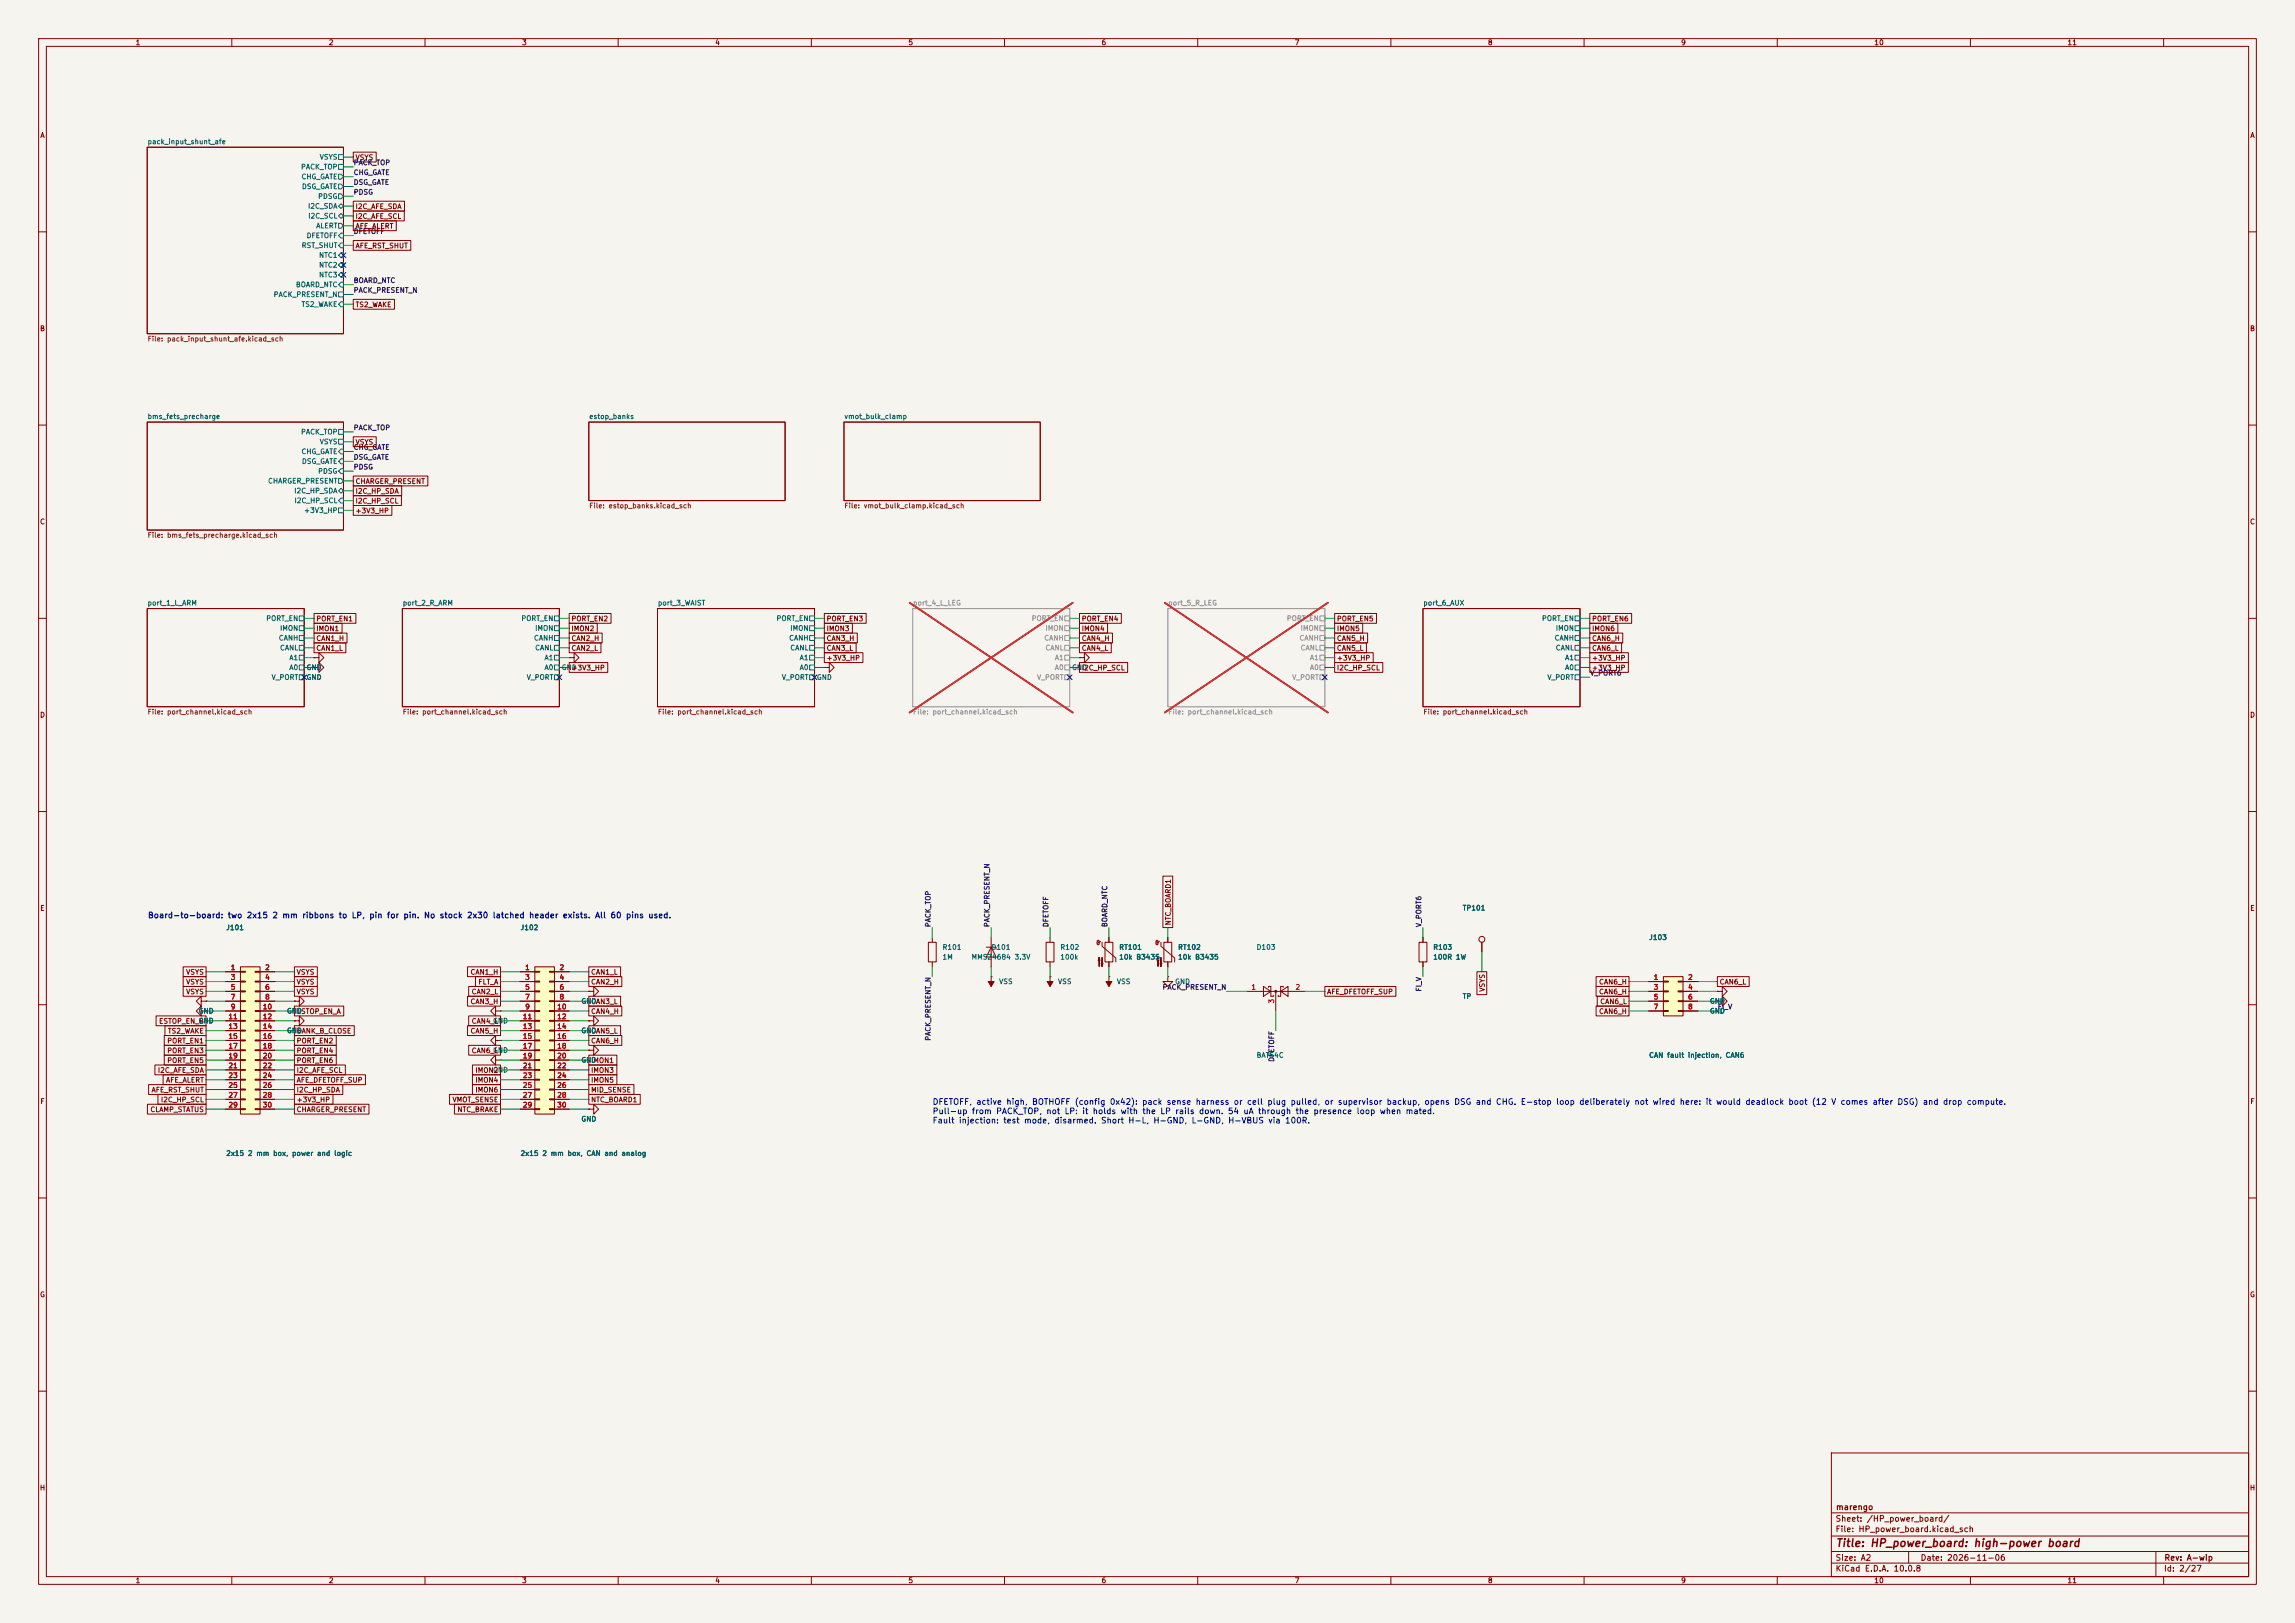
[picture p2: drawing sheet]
<svg xmlns="http://www.w3.org/2000/svg" width="594mm" height="420mm" viewBox="0 0 594 420" stroke-linecap="round" stroke-linejoin="round" font-family="sans-serif">
<defs><g id="words">
<text font-size="2" fill="#840000" x="475" y="400.8">Title: HP_power_board: high-power board</text>
<g font-size="1.5" fill="#0000c2">
<text x="38.1" y="238">Board-to-board: two 2x15 2 mm ribbons to LP, pin for pin. No stock 2x30 latched header exists. All 60 pins used.</text>
<text x="241.3" y="286.2">DFETOFF, active high, BOTHOFF (config 0x42): pack sense harness or cell plug pulled, or supervisor backup, opens DSG and CHG. E-stop loop deliberately not wired here: it would deadlock boot (12 V comes after DSG) and drop compute.</text>
<text x="241.3" y="288.7">Pull-up from PACK_TOP, not LP: it holds with the LP rails down. 54 uA through the presence loop when mated.</text>
<text x="241.3" y="291.1">Fault injection: test mode, disarmed. Short H-L, H-GND, L-GND, H-VBUS via 100R.</text>
</g>
<g font-size="1.5" fill="#840000">
<text x="475" y="394.1">Sheet: /HP_power_board/</text>
<text x="475.1" y="391.1">marengo</text>
<text x="475" y="396.8">File: HP_power_board.kicad_sch</text>
<text x="475" y="407">KiCad E.D.A. 10.0.8</text>
<text x="475" y="404.2">Size: A2</text>
<text x="497" y="404.2">Date: 2026-11-06</text>
<text x="560" y="407">Id: 2/27</text>
<text x="560.1" y="404.2">Rev: A-wip</text>
</g>
<g font-size="1.3" fill="#840000">
<text x="35" y="12">1</text>
<text x="85" y="12">2</text>
<text x="135" y="12">3</text>
<text x="185" y="12">4</text>
<text x="235" y="12">5</text>
<text x="285" y="12">6</text>
<text x="335" y="12">7</text>
<text x="385" y="12">8</text>
<text x="435" y="12">9</text>
<text x="485" y="12">10</text>
<text x="535" y="12">11</text>
<text x="10.3" y="36">A</text>
<text x="582.3" y="36">A</text>
<text x="91.9" y="41.7">VSYS</text>
<text x="91.9" y="59.5">AFE_ALERT</text>
<text x="91.9" y="56.9">I2C_AFE_SCL</text>
<text x="91.9" y="54.4">I2C_AFE_SDA</text>
<text x="91.9" y="64.6">AFE_RST_SHUT</text>
<text x="91.9" y="79.8">TS2_WAKE</text>
<text x="10.2" y="86">B</text>
<text x="582.2" y="86">B</text>
<text x="91.9" y="115.4">VSYS</text>
<text x="91.9" y="125.5">CHARGER_PRESENT</text>
<text x="91.9" y="130.6">I2C_HP_SCL</text>
<text x="91.9" y="128.1">I2C_HP_SDA</text>
<text x="10.2" y="136">C</text>
<text x="91.9" y="133.1">+3V3_HP</text>
<text x="582.2" y="136">C</text>
<text x="81.7" y="161.1">PORT_EN1</text>
<text x="147.8" y="161.1">PORT_EN2</text>
<text x="213.8" y="161.1">PORT_EN3</text>
<text x="279.8" y="161.1">PORT_EN4</text>
<text x="345.9" y="161.1">PORT_EN5</text>
<text x="411.9" y="161.1">PORT_EN6</text>
<text x="81.7" y="166.2">CAN1_H</text>
<text x="81.7" y="163.6">IMON1</text>
<text x="147.8" y="163.6">IMON2</text>
<text x="147.8" y="166.2">CAN2_H</text>
<text x="213.8" y="166.2">CAN3_H</text>
<text x="213.8" y="163.6">IMON3</text>
<text x="279.8" y="166.2">CAN4_H</text>
<text x="279.8" y="163.6">IMON4</text>
<text x="345.9" y="163.6">IMON5</text>
<text x="345.9" y="166.2">CAN5_H</text>
<text x="411.9" y="166.2">CAN6_H</text>
<text x="411.9" y="163.6">IMON6</text>
<text x="81.7" y="168.7">CAN1_L</text>
<text x="147.8" y="173.8">+3V3_HP</text>
<text x="147.8" y="168.7">CAN2_L</text>
<text x="213.8" y="171.2">+3V3_HP</text>
<text x="213.8" y="168.7">CAN3_L</text>
<text x="279.8" y="173.8">I2C_HP_SCL</text>
<text x="279.8" y="168.7">CAN4_L</text>
<text x="345.9" y="173.8">I2C_HP_SCL</text>
<text x="345.9" y="171.2">+3V3_HP</text>
<text x="345.9" y="168.7">CAN5_L</text>
<text x="411.9" y="173.8">+3V3_HP</text>
<text x="411.9" y="171.2">+3V3_HP</text>
<text x="411.9" y="168.7">CAN6_L</text>
<text x="10.2" y="186">D</text>
<text x="582.2" y="186">D</text>
<text x="10.3" y="236">E</text>
<text x="303.3" y="239.6" transform="rotate(-90 303.3 239.6)">NTC_BOARD1</text>
<text x="582.3" y="236">E</text>
<text x="48" y="252.5">VSYS</text>
<text x="48" y="255.1">VSYS</text>
<text x="48" y="257.6">VSYS</text>
<text x="76.6" y="252.5">VSYS</text>
<text x="76.6" y="255.1">VSYS</text>
<text x="76.6" y="257.6">VSYS</text>
<text x="121.6" y="252.5">CAN1_H</text>
<text x="121.9" y="257.6">CAN2_L</text>
<text x="123.7" y="255.1">FLT_A</text>
<text x="152.8" y="252.5">CAN1_L</text>
<text x="152.8" y="255.1">CAN2_H</text>
<text x="343.3" y="257.6">AFE_DFETOFF_SUP</text>
<text x="384.6" y="256.8" transform="rotate(-90 384.6 256.8)">VSYS</text>
<text x="413.7" y="255.1">CAN6_H</text>
<text x="413.7" y="257.6">CAN6_H</text>
<text x="444.9" y="255.1">CAN6_L</text>
<text x="76.6" y="262.7">ESTOP_EN_A</text>
<text x="121.6" y="260.1">CAN3_H</text>
<text x="152.8" y="260.1">CAN3_L</text>
<text x="152.8" y="262.7">CAN4_H</text>
<text x="413.7" y="262.7">CAN6_H</text>
<text x="414" y="260.1">CAN6_L</text>
<text x="41" y="265.2">ESTOP_EN_B</text>
<text x="43.3" y="267.8">TS2_WAKE</text>
<text x="76.6" y="267.8">BANK_B_CLOSE</text>
<text x="121.6" y="267.8">CAN5_H</text>
<text x="121.9" y="265.2">CAN4_L</text>
<text x="152.8" y="267.8">CAN5_L</text>
<text x="43.1" y="270.3">PORT_EN1</text>
<text x="43.1" y="272.8">PORT_EN3</text>
<text x="43.1" y="275.4">PORT_EN5</text>
<text x="76.6" y="275.4">PORT_EN6</text>
<text x="76.6" y="270.3">PORT_EN2</text>
<text x="76.6" y="272.8">PORT_EN4</text>
<text x="121.9" y="272.8">CAN6_L</text>
<text x="152.8" y="270.3">CAN6_H</text>
<text x="152.8" y="275.4">IMON1</text>
<text x="40.7" y="277.9">I2C_AFE_SDA</text>
<text x="42.8" y="280.5">AFE_ALERT</text>
<text x="76.6" y="277.9">I2C_AFE_SCL</text>
<text x="76.6" y="280.5">AFE_DFETOFF_SUP</text>
<text x="122.9" y="280.5">IMON4</text>
<text x="122.9" y="277.9">IMON2</text>
<text x="152.8" y="280.5">IMON5</text>
<text x="152.8" y="277.9">IMON3</text>
<text x="10.3" y="286">F</text>
<text x="39.1" y="283">AFE_RST_SHUT</text>
<text x="41.5" y="285.5">I2C_HP_SCL</text>
<text x="76.6" y="283">I2C_HP_SDA</text>
<text x="76.6" y="285.5">+3V3_HP</text>
<text x="117" y="285.5">VMOT_SENSE</text>
<text x="122.9" y="283">IMON6</text>
<text x="152.8" y="285.5">NTC_BOARD1</text>
<text x="152.8" y="283">MID_SENSE</text>
<text x="582.3" y="286">F</text>
<text x="38.8" y="288.1">CLAMP_STATUS</text>
<text x="76.6" y="288.1">CHARGER_PRESENT</text>
<text x="118.3" y="288.1">NTC_BRAKE</text>
<text x="10.2" y="336">G</text>
<text x="582.2" y="336">G</text>
<text x="10.2" y="386">H</text>
<text x="582.2" y="386">H</text>
<text x="35" y="410">1</text>
<text x="85" y="410">2</text>
<text x="135" y="410">3</text>
<text x="185" y="410">4</text>
<text x="235" y="410">5</text>
<text x="285" y="410">6</text>
<text x="335" y="410">7</text>
<text x="385" y="410">8</text>
<text x="435" y="410">9</text>
<text x="485" y="410">10</text>
<text x="535" y="410">11</text>
</g>
<g font-size="1.3" fill="#006464">
<text x="38.1" y="37.6">pack_input_shunt_afe</text>
<text x="82.6" y="41.6">VSYS</text>
<text x="77.8" y="44.1">PACK_TOP</text>
<text x="77.9" y="46.7">CHG_GATE</text>
<text x="78" y="49.2">DSG_GATE</text>
<text x="82.2" y="51.8">PDSG</text>
<text x="79.6" y="54.3">I2C_SDA</text>
<text x="79.7" y="56.8">I2C_SCL</text>
<text x="81.7" y="59.4">ALERT</text>
<text x="78" y="64.5">RST_SHUT</text>
<text x="79.2" y="61.9">DFETOFF</text>
<text x="82.4" y="67">NTC1</text>
<text x="82.4" y="69.5">NTC2</text>
<text x="70.7" y="77.2">PACK_PRESENT_N</text>
<text x="76.4" y="74.6">BOARD_NTC</text>
<text x="82.4" y="72.1">NTC3</text>
<text x="77.9" y="79.7">TS2_WAKE</text>
<text x="38.1" y="108.7">bms_fets_precharge</text>
<text x="77.8" y="112.7">PACK_TOP</text>
<text x="152.4" y="108.7">estop_banks</text>
<text x="218.4" y="108.7">vmot_bulk_clamp</text>
<text x="77.9" y="117.8">CHG_GATE</text>
<text x="82.6" y="115.3">VSYS</text>
<text x="69.3" y="125.4">CHARGER_PRESENT</text>
<text x="78" y="120.3">DSG_GATE</text>
<text x="82.2" y="122.9">PDSG</text>
<text x="76" y="128">I2C_HP_SDA</text>
<text x="76.1" y="130.5">I2C_HP_SCL</text>
<text x="78.6" y="133">+3V3_HP</text>
<text x="38.1" y="157">port_1_L_ARM</text>
<text x="68.8" y="161">PORT_EN</text>
<text x="104.1" y="157">port_2_R_ARM</text>
<text x="134.8" y="161">PORT_EN</text>
<text x="170.2" y="157">port_3_WAIST</text>
<text x="200.8" y="161">PORT_EN</text>
<text x="368.3" y="157">port_6_AUX</text>
<text x="399" y="161">PORT_EN</text>
<text x="72" y="166.1">CANH</text>
<text x="72.3" y="163.5">IMON</text>
<text x="138.1" y="166.1">CANH</text>
<text x="138.4" y="163.5">IMON</text>
<text x="204.1" y="166.1">CANH</text>
<text x="204.4" y="163.5">IMON</text>
<text x="402.2" y="166.1">CANH</text>
<text x="402.5" y="163.5">IMON</text>
<text x="72.3" y="168.6">CANL</text>
<text x="74.8" y="171.1">A1</text>
<text x="74.8" y="173.7">A0</text>
<text x="79.2" y="173.7">GND</text>
<text x="138.4" y="168.6">CANL</text>
<text x="140.8" y="171.1">A1</text>
<text x="140.8" y="173.7">A0</text>
<text x="145.3" y="173.7">GND</text>
<text x="204.4" y="168.6">CANL</text>
<text x="206.8" y="171.1">A1</text>
<text x="206.8" y="173.7">A0</text>
<text x="277.3" y="173.7">GND</text>
<text x="402.5" y="168.6">CANL</text>
<text x="405" y="171.1">A1</text>
<text x="405" y="173.7">A0</text>
<text x="70.2" y="176.2">V_PORT</text>
<text x="79.2" y="176.2">GND</text>
<text x="136.2" y="176.2">V_PORT</text>
<text x="202.2" y="176.2">V_PORT</text>
<text x="211.3" y="176.2">GND</text>
<text x="400.4" y="176.2">V_PORT</text>
<text x="378.4" y="235.9">TP101</text>
<text x="58.4" y="241">J101</text>
<text x="134.6" y="241">J102</text>
<text x="426.7" y="243.5">J103</text>
<text x="243.8" y="246.1">R101</text>
<text x="243.8" y="248.6">1M</text>
<text x="251.3" y="248.6">MMSZ4684 3.3V</text>
<text x="256.5" y="246.1">D101</text>
<text x="274.3" y="246.1">R102</text>
<text x="274.3" y="248.6">100k</text>
<text x="289.5" y="246.1">RT101</text>
<text x="289.5" y="248.6">10k B3435</text>
<text x="304.8" y="246.1">RT102</text>
<text x="304.8" y="248.6">10k B3435</text>
<text x="325.1" y="246.1">D103</text>
<text x="370.8" y="246.1">R103</text>
<text x="370.8" y="248.6">100R 1W</text>
<text x="258.5" y="255">VSS</text>
<text x="273.7" y="255">VSS</text>
<text x="288.9" y="255">VSS</text>
<text x="304" y="255">GND</text>
<text x="51.3" y="262.6">GND</text>
<text x="74.1" y="262.6">GND</text>
<text x="150.3" y="260">GND</text>
<text x="378.4" y="258.8">TP</text>
<text x="442.4" y="262.6">GND</text>
<text x="442.4" y="260">GND</text>
<text x="51.3" y="265.1">GND</text>
<text x="74.1" y="267.7">GND</text>
<text x="127.5" y="265.1">GND</text>
<text x="150.3" y="267.7">GND</text>
<text x="127.5" y="272.7">GND</text>
<text x="150.3" y="275.3">GND</text>
<text x="325.1" y="274">BAT54C</text>
<text x="426.7" y="274">CAN fault injection, CAN6</text>
<text x="127.5" y="277.8">GND</text>
<text x="150.3" y="290.5">GND</text>
<text x="58.4" y="299.4">2x15 2 mm box, power and logic</text>
<text x="134.6" y="299.4">2x15 2 mm box, CAN and analog</text>
</g>
<g font-size="1.3" fill="#0f0f0f">
<text x="91.4" y="45.6">CHG_GATE</text>
<text x="91.4" y="43.1">PACK_TOP</text>
<text x="91.4" y="48.1">DSG_GATE</text>
<text x="91.4" y="50.7">PDSG</text>
<text x="91.4" y="60.8">DFETOFF</text>
<text x="91.4" y="73.5">BOARD_NTC</text>
<text x="91.4" y="76.1">PACK_PRESENT_N</text>
<text x="91.4" y="111.6">PACK_TOP</text>
<text x="91.4" y="116.7">CHG_GATE</text>
<text x="91.4" y="119.3">DSG_GATE</text>
<text x="91.4" y="121.8">PDSG</text>
<text x="411.5" y="175.1">V_PORT6</text>
<text x="241.2" y="240.1" transform="rotate(-90 241.2 240.1)">PACK_TOP</text>
<text x="256.4" y="240.1" transform="rotate(-90 256.4 240.1)">PACK_PRESENT_N</text>
<text x="271.7" y="240.1" transform="rotate(-90 271.7 240.1)">DFETOFF</text>
<text x="286.9" y="240.1" transform="rotate(-90 286.9 240.1)">BOARD_NTC</text>
<text x="368.2" y="240.1" transform="rotate(-90 368.2 240.1)">V_PORT6</text>
<text x="300.8" y="256.4">PACK_PRESENT_N</text>
<text x="368.2" y="256.7" transform="rotate(-90 368.2 256.7)">FI_V</text>
<text x="444.5" y="261.5">FI_V</text>
<text x="241.2" y="269.5" transform="rotate(-90 241.2 269.5)">PACK_PRESENT_N</text>
<text x="330.1" y="274.9" transform="rotate(-90 330.1 274.9)">DFETOFF</text>
</g>
<g font-size="1.3" fill="#725600">
<text x="38.1" y="88.7">File: pack_input_shunt_afe.kicad_sch</text>
<text x="152.4" y="131.8">File: estop_banks.kicad_sch</text>
<text x="218.4" y="131.8">File: vmot_bulk_clamp.kicad_sch</text>
<text x="38.1" y="139.5">File: bms_fets_precharge.kicad_sch</text>
<text x="38.1" y="185.2">File: port_channel.kicad_sch</text>
<text x="104.1" y="185.2">File: port_channel.kicad_sch</text>
<text x="170.2" y="185.2">File: port_channel.kicad_sch</text>
<text x="368.3" y="185.2">File: port_channel.kicad_sch</text>
</g>
<g font-size="1.3" fill="#939391">
<text x="236.2" y="157">port_4_L_LEG</text>
<text x="266.9" y="161">PORT_EN</text>
<text x="302.2" y="157">port_5_R_LEG</text>
<text x="332.9" y="161">PORT_EN</text>
<text x="270.2" y="166.1">CANH</text>
<text x="270.5" y="163.5">IMON</text>
<text x="336.2" y="166.1">CANH</text>
<text x="336.5" y="163.5">IMON</text>
<text x="270.5" y="168.6">CANL</text>
<text x="272.9" y="171.1">A1</text>
<text x="272.9" y="173.7">A0</text>
<text x="336.5" y="168.6">CANL</text>
<text x="338.9" y="171.1">A1</text>
<text x="338.9" y="173.7">A0</text>
<text x="268.3" y="176.2">V_PORT</text>
<text x="334.3" y="176.2">V_PORT</text>
</g>
<g font-size="1.3" fill="#979694">
<text x="236.2" y="185.2">File: port_channel.kicad_sch</text>
<text x="302.2" y="185.2">File: port_channel.kicad_sch</text>
</g>
<g font-size="1.3" fill="#a90000">
<text x="59.6" y="251.3">1</text>
<text x="68.5" y="251.3">2</text>
<text x="135.8" y="251.3">1</text>
<text x="144.7" y="251.3">2</text>
<text x="59.6" y="253.9">3</text>
<text x="59.6" y="256.4">5</text>
<text x="68.5" y="253.9">4</text>
<text x="68.5" y="256.4">6</text>
<text x="135.8" y="253.9">3</text>
<text x="135.8" y="256.4">5</text>
<text x="144.7" y="253.9">4</text>
<text x="144.7" y="256.4">6</text>
<text x="323.8" y="256.4">1</text>
<text x="335.2" y="256.4">2</text>
<text x="427.9" y="253.9">1</text>
<text x="427.9" y="256.4">3</text>
<text x="436.8" y="253.9">2</text>
<text x="436.8" y="256.4">4</text>
<text x="59.6" y="258.9">7</text>
<text x="59.6" y="261.5">9</text>
<text x="67.9" y="261.5">10</text>
<text x="68.5" y="258.9">8</text>
<text x="135.8" y="258.9">7</text>
<text x="135.8" y="261.5">9</text>
<text x="144.1" y="261.5">10</text>
<text x="144.7" y="258.9">8</text>
<text x="330.1" y="259.8" transform="rotate(-90 330.1 259.8)">3</text>
<text x="427.9" y="258.9">5</text>
<text x="427.9" y="261.5">7</text>
<text x="436.8" y="258.9">6</text>
<text x="436.8" y="261.5">8</text>
<text x="59" y="264">11</text>
<text x="59" y="266.6">13</text>
<text x="59" y="269.1">15</text>
<text x="67.9" y="264">12</text>
<text x="67.9" y="266.6">14</text>
<text x="67.9" y="269.1">16</text>
<text x="135.2" y="264">11</text>
<text x="135.2" y="266.6">13</text>
<text x="135.2" y="269.1">15</text>
<text x="144.1" y="264">12</text>
<text x="144.1" y="266.6">14</text>
<text x="144.1" y="269.1">16</text>
<text x="59" y="271.6">17</text>
<text x="59" y="274.2">19</text>
<text x="67.9" y="271.6">18</text>
<text x="67.9" y="274.2">20</text>
<text x="135.2" y="271.6">17</text>
<text x="135.2" y="274.2">19</text>
<text x="144.1" y="271.6">18</text>
<text x="144.1" y="274.2">20</text>
<text x="59" y="276.7">21</text>
<text x="59" y="279.3">23</text>
<text x="59" y="281.8">25</text>
<text x="67.9" y="276.7">22</text>
<text x="67.9" y="279.3">24</text>
<text x="67.9" y="281.8">26</text>
<text x="135.2" y="276.7">21</text>
<text x="135.2" y="279.3">23</text>
<text x="135.2" y="281.8">25</text>
<text x="144.1" y="276.7">22</text>
<text x="144.1" y="279.3">24</text>
<text x="144.1" y="281.8">26</text>
<text x="59" y="284.3">27</text>
<text x="59" y="286.9">29</text>
<text x="67.9" y="284.3">28</text>
<text x="67.9" y="286.9">30</text>
<text x="135.2" y="284.3">27</text>
<text x="135.2" y="286.9">29</text>
<text x="144.1" y="284.3">28</text>
<text x="144.1" y="286.9">30</text>
</g>
</g></defs>
<path d="M0 0h594v420h-594z" fill="#f5f4ef" stroke="#f5f4ef" stroke-width=".26"/>
<g fill="none" stroke="#840000" stroke-width=".26">
<path d="M10 10h574v400h-574zM12 12h570v396h-570zM60 10v2M110 10v2M160 10v2M210 10v2M260 10v2M310 10v2M360 10v2M410 10v2M460 10v2M510 10v2"/>
<path d="M560 10v2M38.1 38.1h50.8v48.3h-50.8zM10 60h2M582 60h2M10 110h2M38.1 109.2h50.8v28h-50.8zM152.4 109.2h50.8v20.3h-50.8zM218.4 109.2h50.8v20.3h-50.8zM582 110h2M38.1 157.5h40.6v25.4h-40.6zM104.1 157.5h40.7v25.4h-40.7zM170.2 157.5h40.6v25.4h-40.6z"/>
<path d="M368.3 157.5h40.6v25.4h-40.6zM10 160h2M582 160h2M10 210h2M582 210h2M444.5 259.1h1.3v-1.3l1.2 1.3-1.2 1.3v-1.3M444.5 259.1h.1M10 260h2M582 260h2M10 310h2M582 310h2M10 360h2"/>
<path d="M474 376h108v32h-108zM582 360h2M474 397.5h108M474 391.5h108M60 408v2M110 408v2M160 408v2M210 408v2M260 408v2M310 408v2M360 408v2M410 408v2"/>
<path d="M460 408v2M474 404.5h108M474 401.5h108M494 401.5v3M510 408v2M558 401.5v6.5M560 408v2"/>
</g>
<path d="M236.2 157.5h40.7v25.4h-40.7zM302.3 157.5h40.6v25.4h-40.6z" fill="none" stroke="#a1a1a1" stroke-width=".26"/>
<path d="M235.4 156l42.3 28.4M277.7 156l-42.3 28.4M301.5 156l42.2 28.4M343.7 156l-42.2 28.4" fill="none" stroke="#e12e31" stroke-width=".46"/>
<g fill="none" stroke="#006464" stroke-width=".26">
<path d="M87.6 40h1.3v1.3h-1.3zM87.6 42.5h1.3v1.3h-1.3zM87.6 45.1h.7l.6 .6-.6 .7h-.7zM87.6 47.6h.7l.6 .7-.6 .6h-.7zM87.6 50.2h.7l.6 .6-.6 .6h-.7zM87.6 53.3l.7-.6 .6 .6-.6 .7zM87.6 55.9l.7-.7 .6 .7-.6 .6zM87.6 57.8h.7l.6 .6-.6 .7h-.7zM87.6 75.6h1.3v1.2h-1.3zM88.3 60.3h.6v1.3h-.6l-.7-.6zM88.3 62.9h.6v1.2h-.6l-.7-.6zM88.3 65.4h.6v1.3h-.6l-.7-.7z"/>
<path d="M88.3 67.9h.6v1.3h-.6l-.7-.6zM88.3 70.5h.6v1.3h-.6l-.7-.7zM88.3 73h.6v1.3h-.6l-.7-.6zM88.3 78.1h.6v1.3h-.6l-.7-.7zM87.6 111.1h1.3v1.3h-1.3zM87.6 113.7h1.3v1.2h-1.3zM88.3 116.2h.6v1.3h-.6l-.7-.7zM88.3 118.7h.6v1.3h-.6l-.7-.6zM87.6 123.8h.7l.6 .7-.6 .6h-.7zM87.6 127l.7-.6 .6 .6-.6 .6zM87.6 131.4h1.3v1.3h-1.3zM88.3 121.3h.6v1.3h-.6l-.7-.7z"/>
<path d="M88.3 128.9h.6v1.3h-.6l-.7-.7zM77.5 159.4h1.2v1.3h-1.2zM143.5 159.4h1.3v1.3h-1.3zM209.5 159.4h1.3v1.3h-1.3zM407.7 159.4h1.2v1.3h-1.2zM77.5 161.9h1.2v1.3h-1.2zM77.5 164.5h1.2v1.2h-1.2zM77.5 167h1.2v1.3h-1.2zM77.5 169.5h1.2v1.3h-1.2zM77.5 172.1h1.2v1.3h-1.2zM77.5 174.6h1.2v1.3h-1.2zM143.5 161.9h1.3v1.3h-1.3z"/>
<path d="M143.5 164.5h1.3v1.2h-1.3zM143.5 167h1.3v1.3h-1.3zM143.5 169.5h1.3v1.3h-1.3zM143.5 172.1h1.3v1.3h-1.3zM143.5 174.6h1.3v1.3h-1.3zM209.5 161.9h1.3v1.3h-1.3zM209.5 164.5h1.3v1.2h-1.3zM209.5 167h1.3v1.3h-1.3zM209.5 169.5h1.3v1.3h-1.3zM209.5 172.1h1.3v1.3h-1.3zM209.5 174.6h1.3v1.3h-1.3zM407.7 161.9h1.2v1.3h-1.2z"/>
<path d="M407.7 164.5h1.2v1.2h-1.2zM407.7 167h1.2v1.3h-1.2zM407.7 169.5h1.2v1.3h-1.2zM407.7 172.1h1.2v1.3h-1.2zM407.7 174.6h1.2v1.3h-1.2z"/>
</g>
<g fill="none" stroke="#939391" stroke-width=".26">
<path d="M275.6 159.4h1.3v1.3h-1.3zM341.6 159.4h1.3v1.3h-1.3zM275.6 161.9h1.3v1.3h-1.3zM275.6 164.5h1.3v1.2h-1.3zM275.6 167h1.3v1.3h-1.3zM275.6 169.5h1.3v1.3h-1.3zM275.6 172.1h1.3v1.3h-1.3zM275.6 174.6h1.3v1.3h-1.3zM341.6 161.9h1.3v1.3h-1.3zM341.6 164.5h1.3v1.2h-1.3zM341.6 167h1.3v1.3h-1.3zM341.6 169.5h1.3v1.3h-1.3z"/>
<path d="M341.6 172.1h1.3v1.3h-1.3zM341.6 174.6h1.3v1.3h-1.3z"/>
</g>
<path d="M430.5 252.7h5.1v10.2h-5.1z" fill="#ffffc2"/>
<g fill="none" stroke="#840000" stroke-width=".26">
<path d="M213.4 172.7h1.2v-1.2l1.3 1.2-1.3 1.3v-1.3M213.4 172.7h.1M240.3 243.8h2v5.1h-2zM241.3 242.6v1.2M241.3 248.9v1.3M255.3 245.1h2.5v.5M256.5 245.1l1.3 2.6h-2.5zM256.5 252.7h.1M256.5 242.6v7.6M256.5 252.7v2.6M287 252.7h.1M287 252.7v2.6"/>
<path d="M426.7 254h3.8M426.7 256.5h3.8M426.7 259.1h3.8M430.5 252.7h5.1v10.2h-5.1zM430.5 253.9h1.3v.2h-1.3zM430.5 256.4h1.3v.3h-1.3zM430.5 259h1.3v.2h-1.3zM434.3 253.9h1.3v.2h-1.3zM434.3 256.4h1.3v.3h-1.3zM434.3 259h1.3v.2h-1.3zM435.6 254h3.8M435.6 256.5h3.8"/>
<path d="M435.6 259.1h3.8M152.4 264.2h1.3v-1.3l1.2 1.3-1.2 1.2v-1.2M152.4 264.2h.1M152.4 271.8h1.3v-1.3l1.2 1.3-1.2 1.3v-1.3M152.4 271.8h.1M426.7 261.6h3.8M430.5 261.5h1.3v.2h-1.3zM434.3 261.5h1.3v.2h-1.3zM435.6 261.6h3.8"/>
</g>
<g fill="#840000" stroke="#840000" stroke-width=".26">
<path d="M255.8 254h1.5l-.8 1.3z"/>
<path d="M286.3 254h1.5l-.8 1.3z"/>
</g>
<path d="M138.4 250.2h5.1v38.1h-5.1z" fill="#ffffc2"/>
<g fill="none" stroke="#840000" stroke-width=".26">
<path d="M52.1 259.1v-1.3l-1.3 1.3 1.3 1.3v-1.3h1.2M53.3 259.1h.1M134.6 251.5h3.8M134.6 254h3.8M134.6 256.5h3.8M134.6 259.1h3.8M138.4 250.2h5.1v38.1h-5.1zM138.4 251.3h1.3v.3h-1.3zM138.4 253.9h1.3v.2h-1.3zM138.4 256.4h1.3v.3h-1.3zM138.4 259h1.3v.2h-1.3zM142.2 251.3h1.3v.3h-1.3z"/>
<path d="M142.2 253.9h1.3v.2h-1.3zM142.2 256.4h1.3v.3h-1.3zM142.2 259h1.3v.2h-1.3zM143.5 251.5h3.8M143.5 254h3.8M143.5 256.5h3.8M143.5 259.1h3.8M52.1 261.6v-1.2l-1.3 1.2 1.3 1.3v-1.3h1.2M53.3 261.6h.1M134.6 261.6h3.8M134.6 264.2h3.8M134.6 266.7h3.8"/>
<path d="M134.6 269.2h3.8M134.6 271.8h3.8M134.6 274.3h3.8M134.6 276.9h3.8M134.6 279.4h3.8M138.4 261.5h1.3v.2h-1.3zM138.4 264h1.3v.3h-1.3zM138.4 266.6h1.3v.2h-1.3zM138.4 269.1h1.3v.3h-1.3zM138.4 271.7h1.3v.2h-1.3zM138.4 274.2h1.3v.2h-1.3zM138.4 276.7h1.3v.3h-1.3z"/>
<path d="M138.4 279.3h1.3v.2h-1.3zM142.2 261.5h1.3v.2h-1.3zM142.2 264h1.3v.3h-1.3zM142.2 266.6h1.3v.2h-1.3zM142.2 269.1h1.3v.3h-1.3zM142.2 271.7h1.3v.2h-1.3zM142.2 274.2h1.3v.2h-1.3zM142.2 276.7h1.3v.3h-1.3zM142.2 279.3h1.3v.2h-1.3zM143.5 261.6h3.8M143.5 264.2h3.8M143.5 266.7h3.8"/>
<path d="M143.5 269.2h3.8M143.5 271.8h3.8M143.5 274.3h3.8M143.5 276.9h3.8M143.5 279.4h3.8M134.6 281.9h3.8M134.6 284.5h3.8M134.6 287h3.8M138.4 281.8h1.3v.3h-1.3zM138.4 284.4h1.3v.2h-1.3zM138.4 286.9h1.3v.2h-1.3zM142.2 281.8h1.3v.3h-1.3z"/>
<path d="M142.2 284.4h1.3v.2h-1.3zM142.2 286.9h1.3v.2h-1.3zM143.5 281.9h3.8M143.5 284.5h3.8M143.5 287h3.8M152.4 287h1.3v-1.2l1.2 1.2-1.2 1.3v-1.3M152.4 287h.1"/>
</g>
<path d="M62.2 250.2h5.1v38.1h-5.1z" fill="#ffffc2"/>
<g fill="none" stroke="#840000" stroke-width=".26">
<path d="M91.4 39.4h6v2.5h-6zM91.4 57.1h11.2v2.6h-11.2zM91.4 54.6h13.2v2.6h-13.2zM91.4 52.1h13.3v2.5h-13.3zM91.4 77.5h10.7v2.5h-10.7zM91.4 62.2h14.9v2.6h-14.9zM91.4 113h6v2.6h-6zM91.4 130.8h10v2.6h-10zM91.4 128.3h12.5v2.5h-12.5zM91.4 125.7h12.6v2.6h-12.6zM91.4 123.2h19.3v2.5h-19.3zM81.3 158.7h10.8v2.6h-10.8z"/>
<path d="M147.3 158.7h10.8v2.6h-10.8zM213.4 158.7h10.8v2.6h-10.8zM279.4 158.7h10.8v2.6h-10.8zM345.4 158.7h10.9v2.6h-10.9zM411.5 158.7h10.8v2.6h-10.8zM81.3 172.7h1.2v-1.2l1.3 1.2-1.3 1.3v-1.3M81.3 172.7h.1M81.3 170.2h1.2v-1.3l1.3 1.3-1.3 1.3v-1.3M81.3 170.2h.1M81.3 166.4h8.2v2.5h-8.2zM81.3 163.8h8.5v2.6h-8.5zM81.3 161.3h7.2v2.5h-7.2z"/>
<path d="M147.3 170.2h1.3v-1.3l1.3 1.3-1.3 1.3v-1.3M147.3 170.2h.1M147.3 161.3h7.3v2.5h-7.3zM147.3 163.8h8.6v2.6h-8.6zM147.3 171.4h10v2.6h-10zM147.3 166.4h8.2v2.5h-8.2zM213.4 168.9h9.9v2.6h-9.9zM213.4 166.4h8.2v2.5h-8.2zM213.4 163.8h8.5v2.6h-8.5zM213.4 161.3h7.2v2.5h-7.2zM279.4 170.2h1.3v-1.3l1.2 1.3-1.2 1.3v-1.3M279.4 170.2h.1"/>
<path d="M279.4 171.4h12.5v2.6h-12.5zM279.4 166.4h8.2v2.5h-8.2zM279.4 163.8h8.5v2.6h-8.5zM279.4 161.3h7.3v2.5h-7.3zM345.4 161.3h7.3v2.5h-7.3zM345.4 171.4h12.5v2.6h-12.5zM345.4 168.9h10v2.6h-10zM345.4 166.4h8.3v2.5h-8.3zM345.4 163.8h8.6v2.6h-8.6zM411.5 171.4h10v2.6h-10zM411.5 168.9h10v2.6h-10zM411.5 166.4h8.2v2.5h-8.2z"/>
<path d="M411.5 163.8h8.5v2.6h-8.5zM411.5 161.3h7.2v2.5h-7.2zM301 226.7h2.5v13.3h-2.5zM47.4 250.2h5.9v2.5h-5.9zM47.4 252.7h5.9v2.6h-5.9zM47.4 255.3h5.9v2.5h-5.9zM53.3 259.1h.1M58.4 251.5h3.8M58.4 254h3.8M58.4 256.5h3.8M58.4 259.1h3.8M62.2 250.2h5.1v38.1h-5.1z"/>
<path d="M62.2 251.3h1.3v.3h-1.3zM62.2 253.9h1.3v.2h-1.3zM62.2 256.4h1.3v.3h-1.3zM62.2 259h1.3v.2h-1.3zM66 251.3h1.3v.3h-1.3zM66 253.9h1.3v.2h-1.3zM66 256.4h1.3v.3h-1.3zM66 259h1.3v.2h-1.3zM67.3 251.5h3.8M67.3 254h3.8M67.3 256.5h3.8M67.3 259.1h3.8"/>
<path d="M76.2 259.1h1.3v-1.3l1.2 1.3-1.2 1.3v-1.3M76.2 259.1h.1M76.2 250.2h5.9v2.5h-5.9zM76.2 252.7h5.9v2.6h-5.9zM76.2 255.3h5.9v2.5h-5.9zM121 250.2h8.5v2.5h-8.5zM121 257.8h8.5v2.6h-8.5zM121.3 255.3h8.2v2.5h-8.2zM123.1 252.7h6.4v2.6h-6.4zM134.6 251.5h3.8M134.6 254h3.8M134.6 256.5h3.8"/>
<path d="M134.6 259.1h3.8M143.5 251.5h3.8M143.5 254h3.8M143.5 256.5h3.8M143.5 259.1h3.8M152.4 256.5h1.3v-1.2l1.2 1.2-1.2 1.3v-1.3M152.4 256.5h.1M152.4 257.8h8.2v2.6h-8.2zM152.4 250.2h8.2v2.5h-8.2zM152.4 252.7h8.5v2.6h-8.5zM270.8 243.8h2v5.1h-2zM271.8 252.7h.1"/>
<path d="M271.8 242.6v1.2M271.8 248.9v1.3M271.8 252.7v2.6M284.5 243.6l-.1 .8h-.3l-.3-.4M284.5 243.6l-.3-.3-.2 .3 .4 .3 .5-.3M285.2 243.8v1.1l3.6 3v1M286 243.8h2v5.1h-2zM287 242.6v1.2M287 248.9v1.3M300.1 243.6l-.6 .3-.2-.2v-.3l.2-.1 .2 .2-.1 1-.3-.1-.2-.4M300.5 243.8v1.1l3.5 3v1M301.2 243.8h2.1v5.1h-2.1z"/>
<path d="M302.3 252.7v1.3h1.2l-1.2 1.3-1.3-1.3h1.3M302.3 252.7h.1M302.3 242.6v1.2M302.3 248.9v1.3M322.6 256.5h15.2M327 255.3l1.9 1.2-1.9 1.3zM328.3 255.5v-.2h.6v2.5h.7v-.2M330.2 256.5v5.1M331.5 256.5l1.9-1.2v2.5zM332.1 255.5v-.2h-.6v2.5h-.7v-.2M342.9 255.3h18.4v2.5h-18.4zM367.3 243.8h2v5.1h-2z"/>
<path d="M368.3 242.6v1.2M368.3 248.9v1.3M382.3 251.5h2.5v5.9h-2.5zM383.5 243.8v2.6M413.1 252.7h8.5v2.6h-8.5zM413.1 255.3h8.5v2.5h-8.5zM413.4 257.8h8.2v2.6h-8.2zM426.7 254h3.8M426.7 256.5h3.8M426.7 259.1h3.8M435.6 254h3.8M435.6 256.5h3.8"/>
<path d="M435.6 259.1h3.8M444.5 256.5h1.3v-1.2l1.2 1.2-1.2 1.3v-1.3M444.5 256.5h.1M444.5 252.7h8.2v2.6h-8.2zM444.5 259.1h.1M40.1 275.6h13.2v2.5h-13.2zM40.4 262.9h12.9v2.5h-12.9zM42.2 278.1h11.1v2.6h-11.1zM42.5 268h10.8v2.5h-10.8zM42.5 270.5h10.8v2.6h-10.8zM42.5 273h10.8v2.6h-10.8zM42.7 265.4h10.6v2.6h-10.6z"/>
<path d="M53.3 261.6h.1M58.4 261.6h3.8M58.4 264.2h3.8M58.4 266.7h3.8M58.4 269.2h3.8M58.4 271.8h3.8M58.4 274.3h3.8M58.4 276.9h3.8M58.4 279.4h3.8M62.2 261.5h1.3v.2h-1.3zM62.2 264h1.3v.3h-1.3zM62.2 266.6h1.3v.2h-1.3z"/>
<path d="M62.2 269.1h1.3v.3h-1.3zM62.2 271.7h1.3v.2h-1.3zM62.2 274.2h1.3v.2h-1.3zM62.2 276.7h1.3v.3h-1.3zM62.2 279.3h1.3v.2h-1.3zM66 261.5h1.3v.2h-1.3zM66 264h1.3v.3h-1.3zM66 266.6h1.3v.2h-1.3zM66 269.1h1.3v.3h-1.3zM66 271.7h1.3v.2h-1.3zM66 274.2h1.3v.2h-1.3zM66 276.7h1.3v.3h-1.3z"/>
<path d="M66 279.3h1.3v.2h-1.3zM67.3 261.6h3.8M67.3 264.2h3.8M67.3 266.7h3.8M67.3 269.2h3.8M67.3 271.8h3.8M67.3 274.3h3.8M67.3 276.9h3.8M67.3 279.4h3.8M76.2 264.2h1.3v-1.3l1.2 1.3-1.2 1.2v-1.2M76.2 264.2h.1M76.2 273h10.8v2.6h-10.8z"/>
<path d="M76.2 260.3h12.8v2.6h-12.8zM76.2 265.4h15.5v2.6h-15.5zM76.2 268h10.8v2.5h-10.8zM76.2 270.5h10.8v2.6h-10.8zM76.2 275.6h13.2v2.5h-13.2zM76.2 278.1h18.4v2.6h-18.4zM121 265.4h8.5v2.6h-8.5zM121.3 270.5h8.2v2.6h-8.2zM121.3 262.9h8.2v2.5h-8.2zM122.3 278.1h7.2v2.6h-7.2zM122.3 275.6h7.2v2.5h-7.2zM128.3 269.2v-1.2l-1.3 1.2 1.3 1.3v-1.3h1.2"/>
<path d="M128.3 261.6v-1.2l-1.3 1.2 1.3 1.3v-1.3h1.2M128.3 274.3v-1.2l-1.3 1.2 1.3 1.3v-1.3h1.2M129.5 269.2h.1M129.5 261.6h.1M129.5 274.3h.1M134.6 261.6h3.8M134.6 264.2h3.8M134.6 266.7h3.8M134.6 269.2h3.8M134.6 271.8h3.8M134.6 274.3h3.8M134.6 276.9h3.8"/>
<path d="M134.6 279.4h3.8M143.5 261.6h3.8M143.5 264.2h3.8M143.5 266.7h3.8M143.5 269.2h3.8M143.5 271.8h3.8M143.5 274.3h3.8M143.5 276.9h3.8M143.5 279.4h3.8M152.4 278.1h7.3v2.6h-7.3zM152.4 275.6h7.3v2.5h-7.3zM152.4 265.4h8.2v2.6h-8.2z"/>
<path d="M152.4 268h8.5v2.5h-8.5zM152.4 260.3h8.5v2.6h-8.5zM152.4 273h7.3v2.6h-7.3zM152.4 264.2h.1M152.4 271.8h.1M413.1 260.3h8.5v2.6h-8.5zM426.7 261.6h3.8M435.6 261.6h3.8M38.2 285.7h15.1v2.6h-15.1zM38.5 280.7h14.8v2.5h-14.8zM40.9 283.2h12.4v2.6h-12.4zM58.4 281.9h3.8"/>
<path d="M58.4 284.5h3.8M58.4 287h3.8M62.2 281.8h1.3v.3h-1.3zM62.2 284.4h1.3v.2h-1.3zM62.2 286.9h1.3v.2h-1.3zM66 281.8h1.3v.3h-1.3zM66 284.4h1.3v.2h-1.3zM66 286.9h1.3v.2h-1.3zM67.3 281.9h3.8M67.3 284.5h3.8M67.3 287h3.8M76.2 285.7h19.3v2.6h-19.3z"/>
<path d="M76.2 280.7h12.5v2.5h-12.5zM76.2 283.2h10v2.6h-10zM116.4 283.2h13.1v2.6h-13.1zM117.6 285.7h11.9v2.6h-11.9zM122.3 280.7h7.2v2.5h-7.2zM134.6 281.9h3.8M134.6 284.5h3.8M134.6 287h3.8M143.5 281.9h3.8M143.5 284.5h3.8M143.5 287h3.8M152.4 283.2h13.3v2.6h-13.3z"/>
<path d="M152.4 280.7h11.7v2.5h-11.7zM152.4 287h.1"/>
<circle cx="383.5" cy="243.1" r=".76"/>
</g>
<g fill="#840000" stroke="#840000" stroke-width=".26">
<path d="M284.5 247.8l.2 .7h-.5l.3-.7v2.3z"/>
<path d="M285.2 247.8v2.3l-.2-.8h.5l-.3 .8z"/>
<path d="M271 254h1.5l-.7 1.3z"/>
<path d="M299.7 247.8l.3 .7h-.5l.2-.7v2.3z"/>
<path d="M300.5 247.8v2.3l-.3-.8h.5l-.2 .8z"/>
<circle cx="330.2" cy="256.5" r=".25"/>
</g>
<g fill="none" stroke="#009600" stroke-width=".26">
<path d="M88.9 40.6h2.5M88.9 55.9h2.5M88.9 58.4h2.5M88.9 43.2h2.5M88.9 53.3h2.5M88.9 50.8h2.5M88.9 48.3h2.5M88.9 45.7h2.5M88.9 61h2.5M88.9 73.7h2.5M88.9 76.2h2.5M88.9 78.7h2.5"/>
<path d="M88.9 63.5h2.5M88.9 111.8h2.5M88.9 114.3h2.5M88.9 116.8h2.5M88.9 119.4h2.5M88.9 132.1h2.5M88.9 129.5h2.5M88.9 127h2.5M88.9 124.5h2.5M88.9 121.9h2.5M78.7 160h2.6M78.7 162.6h2.6"/>
<path d="M78.7 165.1h2.6M78.7 167.6h2.6M78.7 170.2h2.6M78.7 172.7h2.6M144.8 160h2.5M144.8 162.6h2.5M144.8 165.1h2.5M144.8 167.6h2.5M144.8 170.2h2.5M144.8 172.7h2.5M210.8 160h2.6M210.8 162.6h2.6"/>
<path d="M210.8 165.1h2.6M210.8 167.6h2.6M210.8 170.2h2.6M210.8 172.7h2.6M276.9 160h2.5M276.9 162.6h2.5M276.9 165.1h2.5M276.9 167.6h2.5M276.9 170.2h2.5M276.9 172.7h2.5M342.9 160h2.5M342.9 162.6h2.5"/>
<path d="M342.9 165.1h2.5M342.9 167.6h2.5M342.9 170.2h2.5M342.9 172.7h2.5M408.9 160h2.6M408.9 162.6h2.6M408.9 165.1h2.6M408.9 167.6h2.6M408.9 170.2h2.6M408.9 172.7h2.6M408.9 175.3h2.6M53.3 259.1h5.1"/>
<path d="M53.3 256.5h5.1M53.3 254h5.1M53.3 251.5h5.1M71.1 259.1h5.1M71.1 256.5h5.1M71.1 254h5.1M71.1 251.5h5.1M129.5 259.1h5.1M129.5 256.5h5.1M129.5 254h5.1M129.5 251.5h5.1M147.3 259.1h5.1"/>
<path d="M147.3 256.5h5.1M147.3 254h5.1M147.3 251.5h5.1M241.3 240v2.6M241.3 250.2v2.5M256.5 240v2.6M256.5 250.2v2.5M271.8 240v2.6M271.8 250.2v2.5M287 240v2.6M287 250.2v2.5M302.3 240v2.6"/>
<path d="M302.3 250.2v2.5M317.5 256.5h5.1M337.8 256.5h5.1M368.3 240v2.6M368.3 250.2v2.5M383.5 246.4v5.1M421.6 259.1h5.1M421.6 256.5h5.1M421.6 254h5.1M439.4 259.1h5.1M439.4 256.5h5.1M439.4 254h5.1"/>
<path d="M53.3 266.7h5.1M53.3 279.4h5.1M53.3 261.6h5.1M53.3 274.3h5.1M53.3 271.8h5.1M53.3 269.2h5.1M53.3 264.2h5.1M53.3 276.9h5.1M71.1 266.7h5.1M71.1 279.4h5.1M71.1 261.6h5.1M71.1 274.3h5.1"/>
<path d="M71.1 271.8h5.1M71.1 269.2h5.1M71.1 264.2h5.1M71.1 276.9h5.1M129.5 266.7h5.1M129.5 279.4h5.1M129.5 261.6h5.1M129.5 274.3h5.1M129.5 271.8h5.1M129.5 269.2h5.1M129.5 264.2h5.1M129.5 276.9h5.1"/>
<path d="M147.3 266.7h5.1M147.3 279.4h5.1M147.3 261.6h5.1M147.3 274.3h5.1M147.3 271.8h5.1M147.3 269.2h5.1M147.3 264.2h5.1M147.3 276.9h5.1M330.2 261.6v5.1M421.6 261.6h5.1M439.4 261.6h5.1M53.3 287h5.1"/>
<path d="M53.3 284.5h5.1M53.3 281.9h5.1M71.1 287h5.1M71.1 284.5h5.1M71.1 281.9h5.1M129.5 287h5.1M129.5 284.5h5.1M129.5 281.9h5.1M147.3 287h5.1M147.3 284.5h5.1M147.3 281.9h5.1"/>
</g>
<g fill="none" stroke="#000084" stroke-width=".26">
<path d="M88.3 70.5l1.2 1.2M88.3 68l1.2 1.2M88.3 65.4l1.2 1.2M89.5 70.5l-1.2 1.2M89.5 68l-1.2 1.2M89.5 65.4l-1.2 1.2M78.1 174.7l1.2 1.2M79.3 174.7l-1.2 1.2M144.2 174.7l1.2 1.2M145.4 174.7l-1.2 1.2M210.2 174.7l1.2 1.2M211.4 174.7l-1.2 1.2"/>
<path d="M276.3 174.7l1.2 1.2M277.5 174.7l-1.2 1.2M342.3 174.7l1.2 1.2M343.5 174.7l-1.2 1.2"/>
</g>
<use href="#words"/>
</svg>
